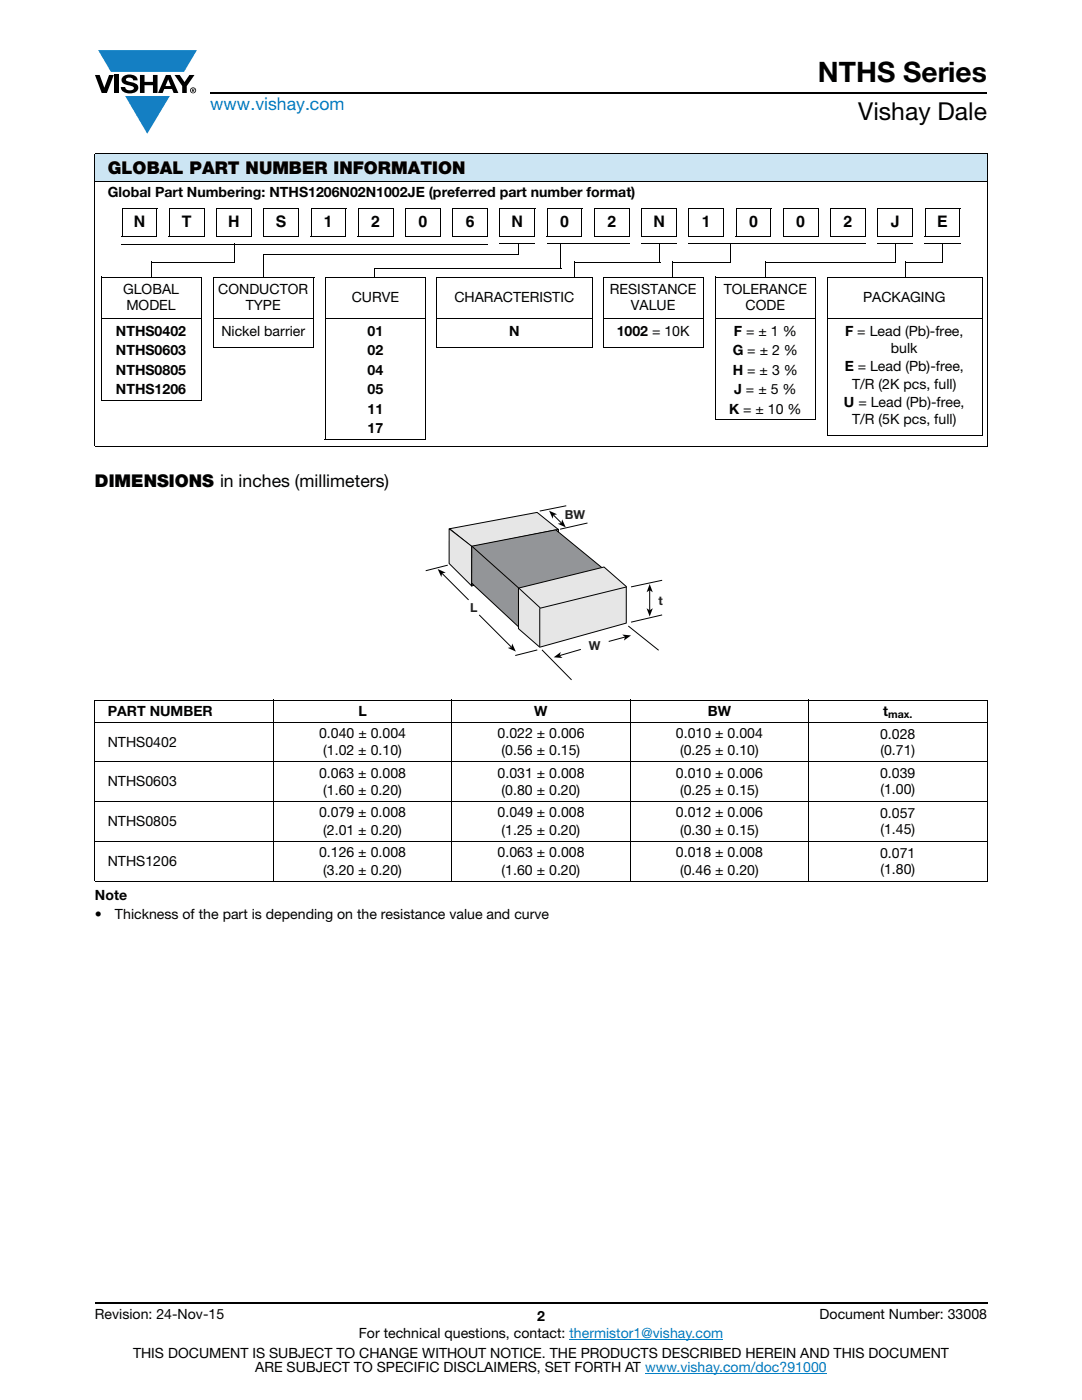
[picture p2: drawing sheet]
<svg xmlns="http://www.w3.org/2000/svg" width="216mm" height="279mm" viewBox="0 0 216 279" stroke-linecap="round" stroke-linejoin="round" font-family="sans-serif">
<defs><g id="words">
<text font-size="5.6" x="163.2" y="16.4">NTHS Series</text>
<text font-size="4.9" x="171.3" y="24">Vishay Dale</text>
<text font-size="3.5" fill="#007ec4" x="42" y="21.9">www.vishay.com</text>
<g font-size="3.5">
<text x="21.5" y="34.8">GLOBAL PART NUMBER INFORMATION</text>
<text x="18.9" y="97.1">DIMENSIONS in inches (millimeters)</text>
</g>
<g font-size="3.2">
<text x="26.7" y="45.4">N</text>
<text x="36.3" y="45.4">T</text>
<text x="45.5" y="45.4">H</text>
<text x="55.1" y="45.4">S</text>
<text x="64.6" y="45.4">1</text>
<text x="74.1" y="45.4">2</text>
<text x="83.5" y="45.4">0</text>
<text x="92.9" y="45.4">6</text>
<text x="102.1" y="45.4">N</text>
<text x="111.8" y="45.4">0</text>
<text x="121.2" y="45.4">2</text>
<text x="130.4" y="45.4">N</text>
<text x="140" y="45.4">1</text>
<text x="149.5" y="45.4">0</text>
<text x="158.9" y="45.4">0</text>
<text x="168.3" y="45.4">2</text>
<text x="177.7" y="45.4">J</text>
<text x="187" y="45.4">E</text>
</g>
<g font-size="2.8">
<text x="21.5" y="39.3">Global Part Numbering: NTHS1206N02N1002JE (preferred part number format)</text>
<text x="24.6" y="58.7">GLOBAL</text>
<text x="43.5" y="58.7">CONDUCTOR</text>
<text x="121.7" y="58.7">RESISTANCE</text>
<text x="144.4" y="58.7">TOLERANCE</text>
<text x="25.2" y="61.9">MODEL</text>
<text x="49" y="61.9">TYPE</text>
<text x="70.2" y="60.3">CURVE</text>
<text x="90.7" y="60.3">CHARACTERISTIC</text>
<text x="125.9" y="61.9">VALUE</text>
<text x="148.8" y="61.9">CODE</text>
<text x="172.2" y="60.3">PACKAGING</text>
<text x="23.1" y="67">NTHS0402</text>
<text x="23.1" y="70.9">NTHS0603</text>
<text x="44.2" y="67">Nickel barrier</text>
<text x="73.3" y="67">01</text>
<text x="73.3" y="70.9">02</text>
<text x="101.6" y="67">N</text>
<text x="123.1" y="67">1002 = 10K</text>
<text x="146.2" y="70.9">G = ± 2 %</text>
<text x="146.4" y="67">F = ± 1 %</text>
<text x="168.6" y="67">F = Lead (Pb)-free,</text>
<text x="177.8" y="70.5">bulk</text>
<text x="23.1" y="74.8">NTHS0805</text>
<text x="73.3" y="74.8">04</text>
<text x="146.2" y="74.8">H = ± 3 %</text>
<text x="168.5" y="74.1">E = Lead (Pb)-free,</text>
<text x="170" y="77.6">T/R (2K pcs, full)</text>
<text x="23.1" y="78.7">NTHS1206</text>
<text x="73.3" y="78.7">05</text>
<text x="73.3" y="82.5">11</text>
<text x="145.5" y="82.5">K = ± 10 %</text>
<text x="146.5" y="78.7">J = ± 5 %</text>
<text x="168.4" y="81.1">U = Lead (Pb)-free,</text>
<text x="73.3" y="86.4">17</text>
<text x="170" y="84.7">T/R (5K pcs, full)</text>
<text x="21.5" y="142.8">PART NUMBER</text>
<text x="71.5" y="142.8">L</text>
<text x="106.6" y="142.8">W</text>
<text x="141.2" y="142.8">BW</text>
<text x="176.2" y="142.8">t</text>
<text x="21.5" y="149">NTHS0402</text>
<text x="63.7" y="147.2">0.040 ± 0.004</text>
<text x="99.3" y="147.2">0.022 ± 0.006</text>
<text x="134.9" y="147.2">0.010 ± 0.004</text>
<text x="175.6" y="147.4">0.028</text>
<text x="63.7" y="155.2">0.063 ± 0.008</text>
<text x="64.5" y="150.8">(1.02 ± 0.10)</text>
<text x="99.3" y="155.2">0.031 ± 0.008</text>
<text x="100.1" y="150.8">(0.56 ± 0.15)</text>
<text x="134.9" y="155.2">0.010 ± 0.006</text>
<text x="135.7" y="150.8">(0.25 ± 0.10)</text>
<text x="175.6" y="155.3">0.039</text>
<text x="175.7" y="150.6">(0.71)</text>
<text x="21.5" y="156.9">NTHS0603</text>
<text x="64.5" y="158.7">(1.60 ± 0.20)</text>
<text x="100.1" y="158.7">(0.80 ± 0.20)</text>
<text x="135.7" y="158.7">(0.25 ± 0.15)</text>
<text x="175.7" y="158.5">(1.00)</text>
<text x="21.5" y="164.9">NTHS0805</text>
<text x="63.7" y="163.1">0.079 ± 0.008</text>
<text x="64.5" y="166.6">(2.01 ± 0.20)</text>
<text x="99.3" y="163.1">0.049 ± 0.008</text>
<text x="100.1" y="166.6">(1.25 ± 0.20)</text>
<text x="134.8" y="163.1">0.012 ± 0.006</text>
<text x="135.7" y="166.6">(0.30 ± 0.15)</text>
<text x="175.6" y="163.3">0.057</text>
<text x="175.7" y="166.5">(1.45)</text>
<text x="21.5" y="172.8">NTHS1206</text>
<text x="63.7" y="171">0.126 ± 0.008</text>
<text x="99.3" y="171">0.063 ± 0.008</text>
<text x="134.8" y="171">0.018 ± 0.008</text>
<text x="175.6" y="171.2">0.071</text>
<text x="18.9" y="179.5">Note</text>
<text x="64.5" y="174.6">(3.20 ± 0.20)</text>
<text x="100.1" y="174.6">(1.60 ± 0.20)</text>
<text x="135.7" y="174.6">(0.46 ± 0.20)</text>
<text x="175.7" y="174.4">(1.80)</text>
<text x="18.9" y="183.4">•</text>
<text x="22.9" y="183.4">Thickness of the part is depending on the resistance value and curve</text>
<text x="18.9" y="263.3">Revision: 24-Nov-15</text>
<text x="107.2" y="263.6">2</text>
<text x="163.6" y="263.3">Document Number: 33008</text>
<text x="71.6" y="267.1">For technical questions, contact: thermistor1@vishay.com</text>
<text x="26.5" y="271">THIS DOCUMENT IS SUBJECT TO CHANGE WITHOUT NOTICE. THE PRODUCTS DESCRIBED HEREIN AND THIS DOCUMENT</text>
<text x="50.9" y="273.8">ARE SUBJECT TO SPECIFIC DISCLAIMERS, SET FORTH AT www.vishay.com/doc?91000</text>
</g>
<g font-size="2.5" fill="#231f20">
<text x="112.7" y="103.7">BW</text>
<text x="93.8" y="122.1">L</text>
<text x="131.4" y="120.7">t</text>
<text x="117.5" y="129.6">W</text>
</g>
<text font-size="2.1" x="177.2" y="143.3">max.</text>
</g></defs>
<g fill="#147fc3">
<path d="M19.6 10h19.7l-2.6 4.3h-1.1h-13.5z"/>
<path d="M25 19.2h8.9l-4.5 7.5z"/>
</g>
<g fill="#000">
<path d="M18.9 15h1l.9 2.5 1-2.5h.9l-1.4 3.6h-1zM22.9 15h.9v3.6h-.9zM24.6 15.3a2.1 2.1 0 0 1 2.8 .3l.1 .4h-.9a.79 .79 0 0 0-.7-.5 .79 .79 0 0 0-.8 .4l.3 .3 1 .2a1.08 1.08 0 0 1 1.2 1 1.08 1.08 0 0 1-1.1 1.2 1.73 1.73 0 0 1-2.4-1.2h.9a.96 .96 0 0 0 .8 .6 .96 .96 0 0 0 .9-.4 1.31 1.31 0 0 0-1.2-.6 1.03 1.03 0 0 1-1.1-.6 1.03 1.03 0 0 1 .2-1.1zM27.9 15h.9v1.3h1.7v-1.3h.9v3.6h-.9v-1.6h-1.7v1.6h-.9zM34.8 15h1.1l.9 1.4 1-1.4h1l-1.5 2.2v1.4h-.9v-1.4z"/>
<path d="M33.6 15.9l.5 1.3h-1.1zM33.1 15l-1.6 3.6h1l.3-.8h1.5l.3 .8h1l-1.6-3.6z"/>
<path d="M38.4 17.8h.2v.2h-.2zM38.3 17.7v.7h.1v-.3l.4 .3-.2-.3 .2-.2-.1-.2z"/>
<path d="M38.1 18a.46 .46 0 0 1 .9 0 .46 .46 0 0 1-.9 0zM37.9 18a.6 .6 0 0 0 1.2 0 .6 .6 0 0 0-1.2 0z"/>
</g>
<path d="M42 18.6h155M18.9 260h178.1" fill="none" stroke="#000" stroke-width=".36"/>
<path d="M113.6 267.3h30.7M128.7 274h36.3" fill="none" stroke="#007ec4" stroke-width=".2"/>
<path d="M18.9 30.7h178.1v5.5h-178.1z" fill="#cce5f3"/>
<g fill="none" stroke="#000" stroke-width=".2">
<path d="M18.9 30.7h178.1M18.9 36.2h178.1M18.9 30.8v58.2M197 30.8v58.2M18.9 89.1h178.1M18.9 139.7h178.1M18.9 139.8v36M54.5 139.6v36.4M90.1 139.6v36.4M125.8 139.6v36.4M161.4 139.6v36.4M197 139.8v36"/>
<path d="M18.9 144.1h178.1M18.9 152.1h178.1M18.9 160h178.1M18.9 167.9h178.1M18.9 175.9h178.1"/>
</g>
<path d="M84.9 100.9h47.4v34.8h-47.4z" fill="#fff"/>
<path d="M110.8 105.8l.6-.2v.7z" fill="#e6e6e6"/>
<path d="M110.8 105.8l.6-.2v.7z" fill="none" stroke="#000" stroke-width=".2"/>
<path d="M89.7 105.5l17.5-3.2 4.2 3.4-17.2 3.4z" fill="#e6e6e6"/>
<path d="M89.7 105.5l17.5-3.2 4.2 3.4-17.2 3.4z" fill="none" stroke="#000" stroke-width=".2"/>
<path d="M94.1 109l16.8-3.3 9.6 7.9-16.9 4.1v7.6l-9.5-8.9z" fill="#939598"/>
<path d="M94.1 109l16.8-3.3 9.6 7.9-16.9 4.1v7.6l-9.5-8.9z" fill="none" stroke="#000" stroke-width=".2"/>
<path d="M89.6 105.5l4.5 3.5v7.9l-4.5-4.4z" fill="#e6e6e6"/>
<path d="M88.2 114.4l5.3 5.3M89.3 112.8l-4.4 1.1M89.6 105.5l4.5 3.5v7.9l-4.5-4.4zM94.2 109.1l9.3 8.3M113 100.9l-5.3 1.1M95.6 122.7l6.5 6.5M108.1 129.7l6 6M115.9 129.6l-4.2 1.2M124.7 127.1l-3.2 .9M125.4 124.9l6 4.9" fill="none" stroke="#000" stroke-width=".2"/>
<g fill="#000">
<path d="M87.3 113.6l1.6 .7-.7 .1-.1 .8z" fill-rule="evenodd"/>
<path d="M101.3 129.3l.8-.1 .1-.8 .7 1.6z" fill-rule="evenodd"/>
<path d="M110.5 131.2l1.4-1.1-.2 .7 .5 .5z" fill-rule="evenodd"/>
<path d="M124.2 126.6l1.7 .2-1.4 1 .2-.7z" fill-rule="evenodd"/>
</g>
<path d="M103.5 117.4l17-4.2 4.5 3.9v7.3l-17.3 4.8-4.2-3.7z" fill="#e6e6e6"/>
<path d="M103.5 117.4l17-4.2 4.5 3.9v7.3l-17.3 4.8-4.2-3.7zM103.5 117.4l4.3 3.9M125 117.1l-17.3 4.3v7.7" fill="none" stroke="#000" stroke-width=".2"/>
<path d="M94.1 116.4l.4 .4-.4 .2z" fill="#e6e6e6"/>
<g fill="none" stroke="#000" stroke-width=".2">
<path d="M20.2 55.3h20.1M20.2 55.2v24.6M24.3 47.3h7M24.3 48.7h73M24.4 41.6h7M24.4 41.5v5.8M30.2 52.3h16.6M30.2 52.2v3.2M31.3 41.6v5.7M33.7 47.3h7M33.8 41.5v5.8M33.8 41.6h7"/>
<path d="M40.2 55.3v24.6M40.7 41.6v5.7M42.7 55.3h20M42.7 55.2v14.1M43.1 47.3h7M43.2 41.6h7M43.2 41.5v5.8M46.7 48.7v3.6M50.1 41.6v5.7M52.6 47.3h7M52.6 50.7v4.7M52.6 50.8h50.9"/>
<path d="M52.6 41.5v5.8M52.6 41.6h7M59.6 41.6v5.7M62 47.3h7M62.1 41.5v5.8M62.1 41.6h7M62.7 55.3v14.1M64.9 55.3h20M64.9 55.2v32.5M69 41.6v5.7M71.4 47.3h7M71.5 41.6h7"/>
<path d="M71.5 41.5v5.8M74.8 53.6h37.2M78.4 41.6v5.7M80.8 47.3h7M80.9 41.5v5.8M80.9 41.6h7M84.9 55.3v32.5M87.2 55.3h31.1M87.2 55.2v14.1M87.8 41.6v5.7M90.3 47.3h7M90.3 41.6h7"/>
<path d="M90.3 41.5v5.8M97.3 41.6v5.7M99.7 47.3h7M99.7 48.7h7.1M99.8 41.6h7M99.8 41.5v5.8M103.4 48.7v2.1M106.7 41.6v5.7M109.1 47.3h7M109.2 41.5v5.8M109.2 41.6h7M109.2 48.7h16.4"/>
<path d="M111.9 48.7v4.9M114.6 52.3h17.1M114.6 52.2v3.2M116.1 41.6v5.7M118.2 55.3v14.1M118.5 47.3h7M118.6 41.6h7M118.6 41.5v5.8M120.4 55.3h20.1M120.4 55.2v14.1M125.5 41.6v5.7M128 47.3h7"/>
<path d="M128 41.6h7M128 41.5v5.8M128 48.7h7M131.7 48.7v3.6M134.3 52.2v3.2M134.3 52.3h11.5M135 41.6v5.7M137.4 47.3h7M137.5 41.5v5.8M137.5 41.6h7M137.5 48.7h35.2M140.4 55.3v14.1"/>
<path d="M142.8 55.2v28.5M142.8 55.3h20.1M144.4 41.6v5.7M145.7 48.7v3.6M146.8 47.3h7M146.9 41.6h7M146.9 41.5v5.8M152.7 52.3h26.1M152.7 52.2v3.2M153.8 41.6v5.7M156.2 47.3h7M156.3 41.5v5.8"/>
<path d="M156.3 41.6h7M162.8 55.3v28.4M163.2 41.6v5.7M165.1 55.3h31.1M165.1 55.2v31.7M165.7 47.3h7M165.7 41.6h7M165.7 41.5v5.8M172.7 41.6v5.7M175.1 47.3h7M175.2 41.6h7M175.2 41.5v5.8"/>
<path d="M175.2 48.7h7M178.7 48.7v3.6M180.7 52.2v3.2M180.7 52.3h7.5M182.1 41.6v5.7M184.5 47.3h7M184.6 41.6h7M184.6 48.7h7M184.6 41.5v5.8M188.1 48.7v3.6M191.5 41.6v5.7M196.1 55.3v31.7"/>
<path d="M20.1 79.8h20.1M20.2 63.5h20M42.6 69.3h20.1M42.7 63.5h20M64.9 63.5h20M87.1 69.3h31.1M87.2 63.5h31M120.3 69.3h20.1M120.4 63.5h20M142.8 63.5h20M165.1 63.5h31M64.8 87.7h20.1"/>
<path d="M142.7 83.7h20.1M165 86.9h31.1M94.1 116.4l.4 .4-.4 .2zM110.4 102.8l1.6 1.6M117.2 104.4l-5.4 1.2M129.6 117.4v4.4M132.1 115.8l-6.2 1.3M107.2 129.7l-4.4 1.1M132.1 122.7l-6.2 1.5"/>
</g>
<g fill="#000">
<path d="M109.6 101.9l1.6 .7-.8 .2-.1 .7z" fill-rule="evenodd"/>
<path d="M111.3 104.5l.7-.1 .2-.8 .7 1.6z" fill-rule="evenodd"/>
<path d="M129.6 116.6l.7 1.6-.7-.4-.6 .4z" fill-rule="evenodd"/>
<path d="M129 121.4l.6 .4 .7-.4-.7 1.6z" fill-rule="evenodd"/>
</g>
<path d="M74.7 53.5h.2v1.9h-.2zM109.1 48.6l.1 .1zM128 48.6v.1zM137.4 48.6l.1 .1zM175.1 48.6l.1 .1zM184.5 48.6l.1 .1z" fill="#000"/>
<use href="#words"/>
</svg>
